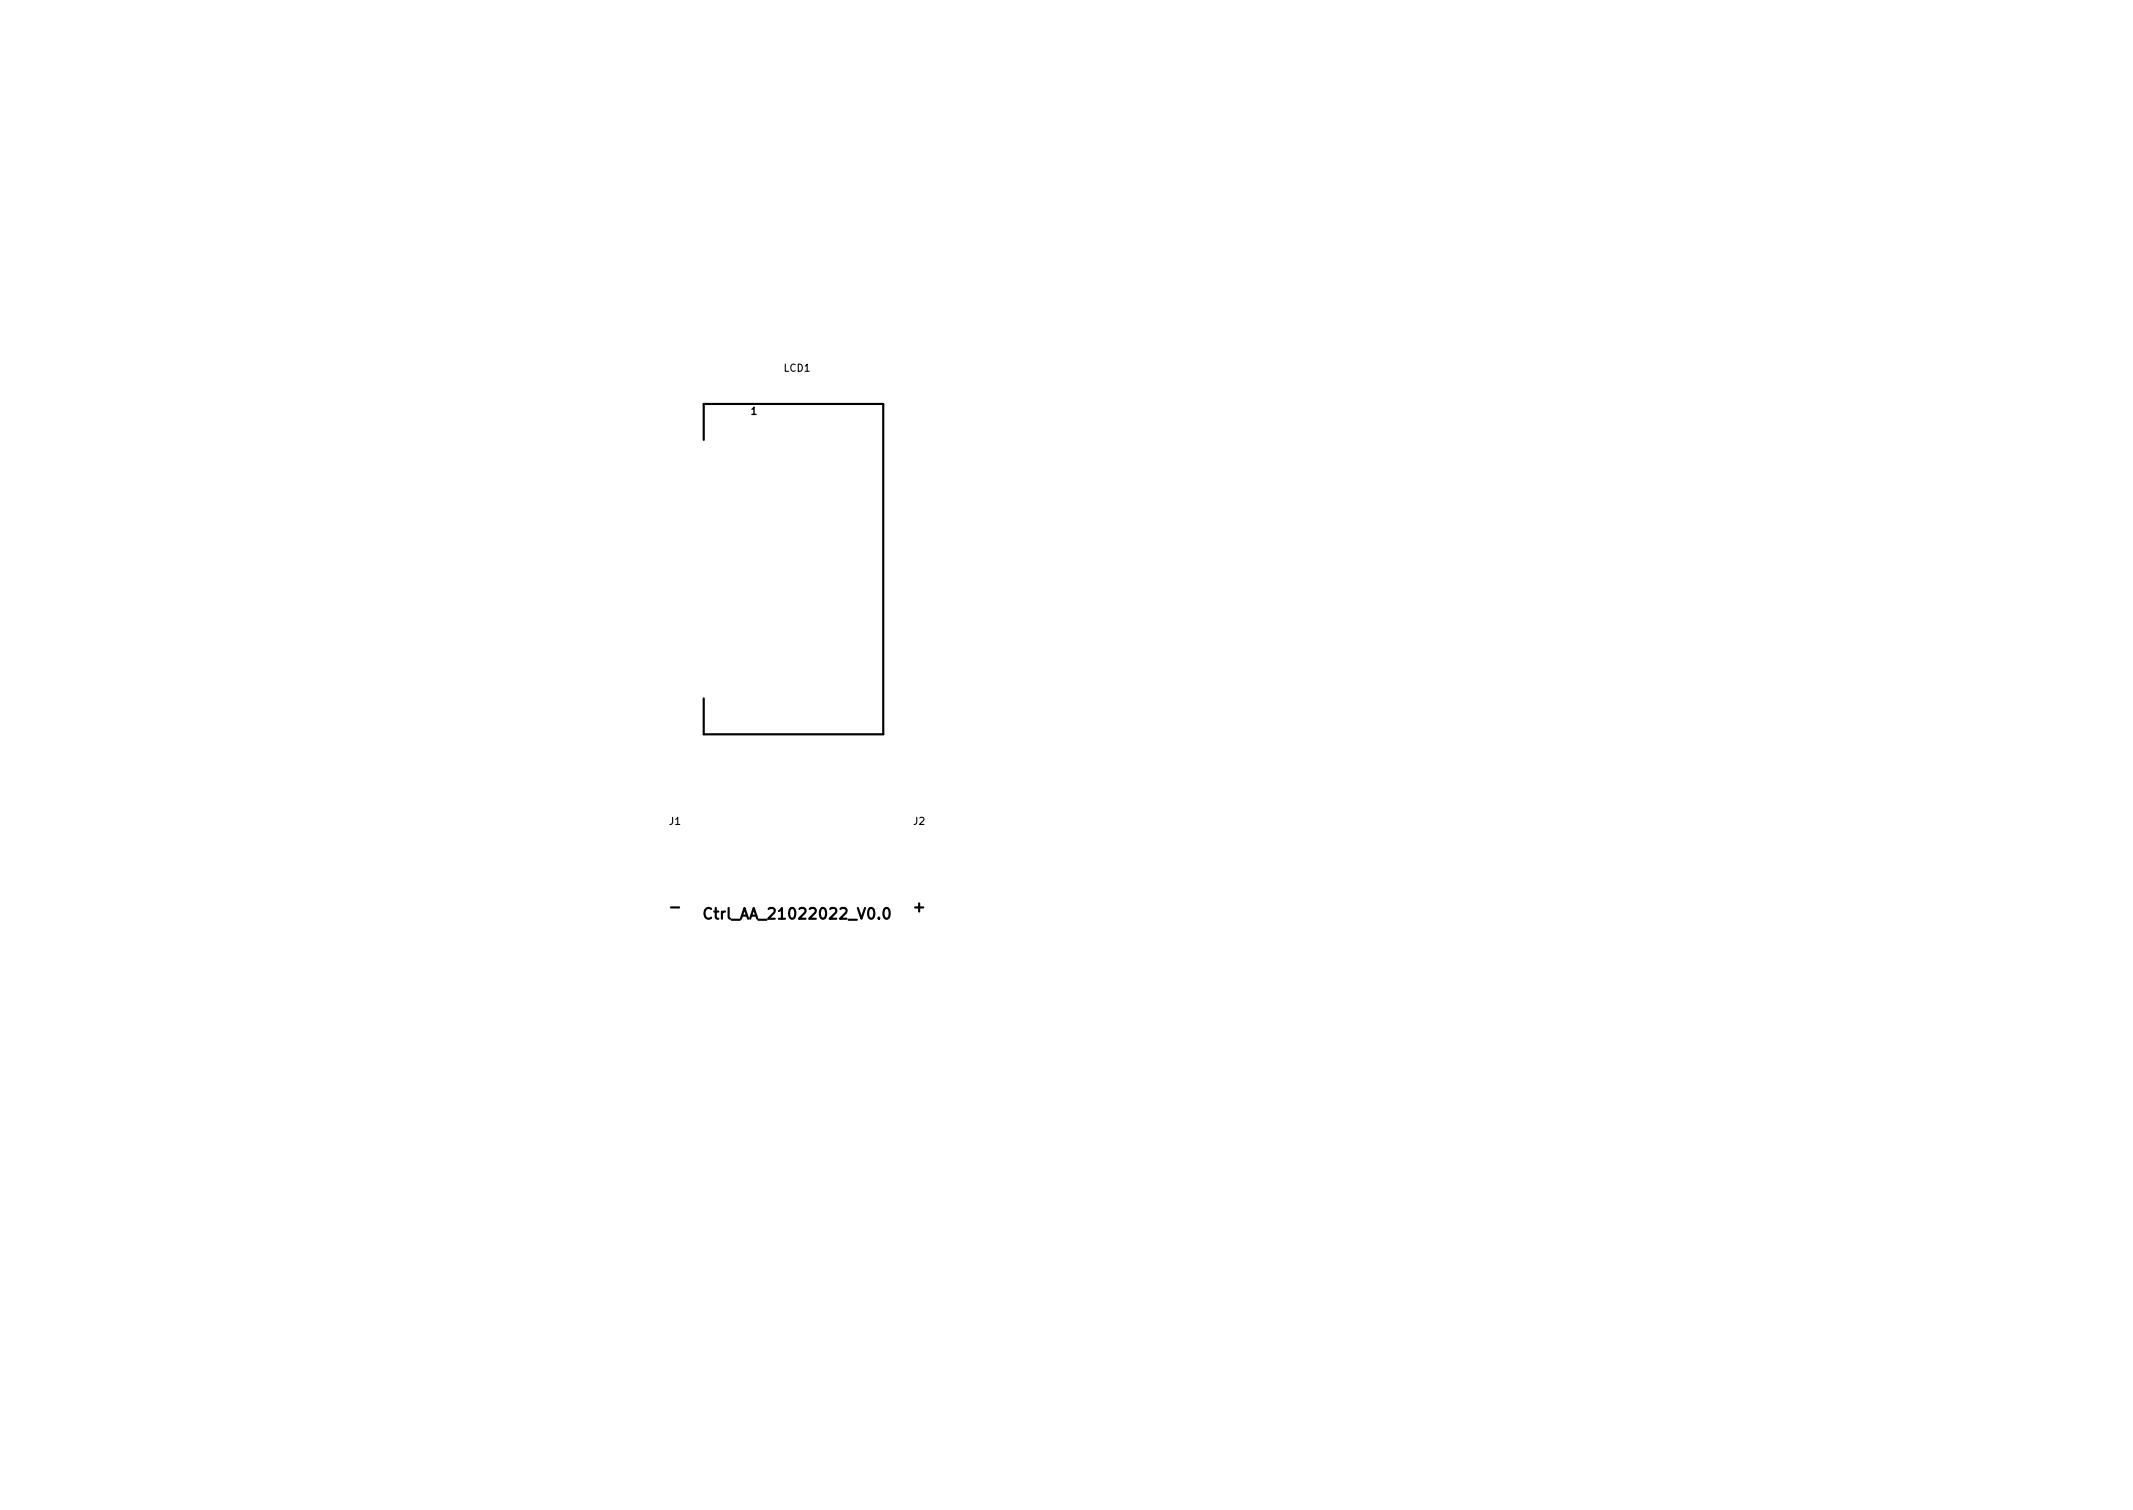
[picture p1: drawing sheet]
<svg xmlns="http://www.w3.org/2000/svg" width="297mm" height="210mm" viewBox="0 0 297 210" stroke-linecap="round" stroke-linejoin="round" font-family="sans-serif">
<defs><g id="words">
<g font-size="2.1">
<text x="93.7" y="127">-</text>
<text x="99.2" y="128">Ctrl_AA_21022022_V0.0</text>
<text x="127.4" y="127">+</text>
</g>
<g font-size="1.4">
<text x="109.2" y="51.7">LCD1</text>
<text x="104.6" y="57.7">1</text>
<text x="93.2" y="114.8">J1</text>
<text x="127.2" y="114.8">J2</text>
</g>
</g></defs>
<path d="M98 61.2v-5h25v46h-25v-5M99 126.6a.6 .6 0 0 0-.7 0 .6 .6 0 0 0-.2 .7 .56 .56 0 0 0 .3 .6 .56 .56 0 0 0 .6-.1M123.2 126.6a.36 .36 0 0 1 .3-.2 .36 .36 0 0 1 .3 .3 .77 .77 0 0 1-.4 1.2 .91 .91 0 0 1-.2-1.3z" fill="none" stroke="#000" stroke-width=".3"/>
<use href="#words"/>
</svg>
